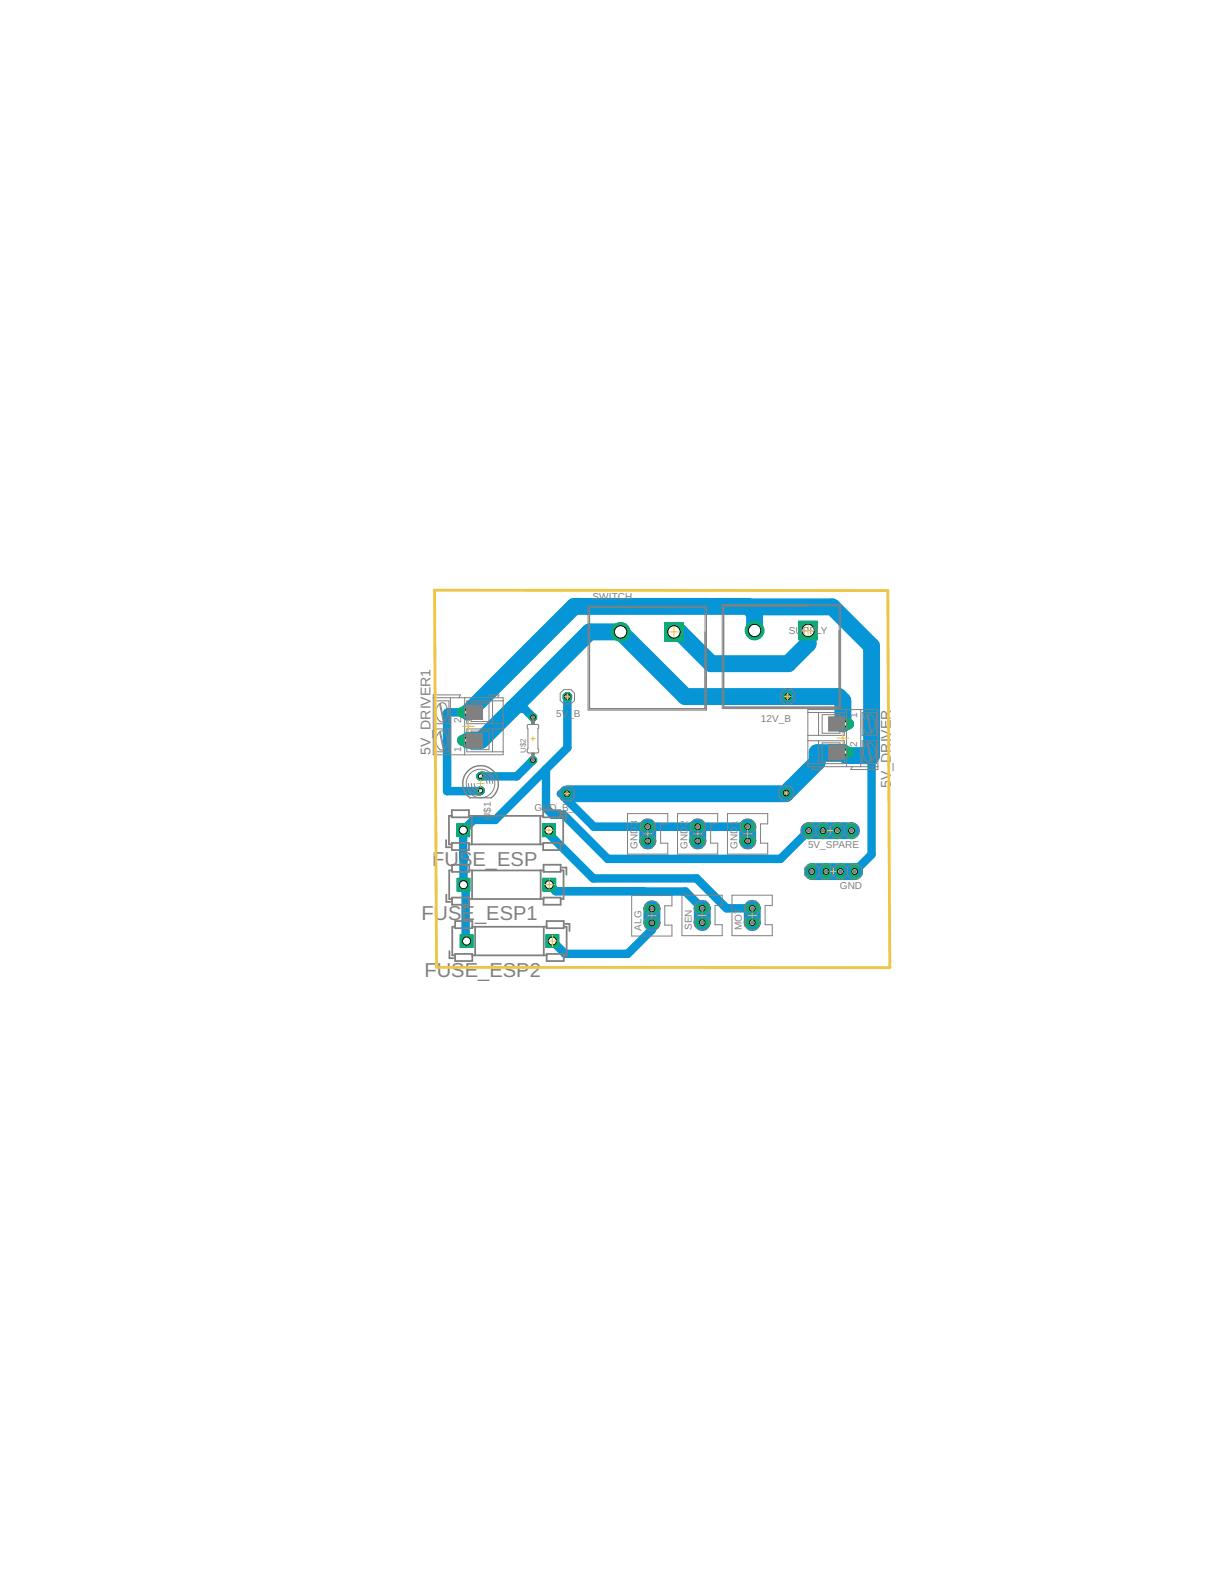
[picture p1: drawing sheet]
<svg xmlns="http://www.w3.org/2000/svg" width="216mm" height="279mm" viewBox="0 0 216 279" stroke-linecap="round" stroke-linejoin="round" font-family="sans-serif">
<defs><g id="words">
<g font-size="3.6" fill="#808080">
<text x="76.8" y="153.9">FUSE_ESP</text>
<text x="74.9" y="163.6">FUSE_ESP1</text>
<text x="75.4" y="173.6">FUSE_ESP2</text>
</g>
<g font-size="2.5" fill="#808080">
<text x="76.5" y="134.2" transform="rotate(-90 76.5 134.2)">5V_DRIVER1</text>
<text x="158.3" y="140" transform="rotate(-90 158.3 140)">5V_DRIVER</text>
</g>
<g font-size="1.8" fill="#808080">
<text x="105.3" y="106.6">SWITCH</text>
<text x="140.2" y="112.7">SUP</text>
<text x="143.8" y="112.7">PLY</text>
<text x="81.9" y="128.5" transform="rotate(-90 81.9 128.5)">2</text>
<text x="98.8" y="127.4">5V</text>
<text x="101" y="127.4">_B</text>
<text x="135.2" y="128.3">12V_B</text>
<text x="152.3" y="127.7" transform="rotate(-90 152.3 127.7)">1</text>
<text x="81.9" y="133.6" transform="rotate(-90 81.9 133.6)">1</text>
<text x="152.3" y="132.8" transform="rotate(-90 152.3 132.8)">2</text>
<text x="87.2" y="145.7" transform="rotate(-90 87.2 145.7)">U$1</text>
<text x="95" y="144.2">GND_B_</text>
<text x="113.3" y="146.9" transform="rotate(-90 113.3 146.9)">3</text>
<text x="122.2" y="146.9" transform="rotate(-90 122.2 146.9)">2</text>
<text x="131" y="146.9" transform="rotate(-90 131 146.9)">1</text>
<text x="113.3" y="150.8" transform="rotate(-90 113.3 150.8)">GND</text>
<text x="122.2" y="150.8" transform="rotate(-90 122.2 150.8)">GND</text>
<text x="131" y="150.8" transform="rotate(-90 131 150.8)">GND</text>
<text x="143.6" y="150.7">5V_SPARE</text>
<text x="149.3" y="158">GND</text>
<text x="114" y="165.4" transform="rotate(-90 114 165.4)">ALG</text>
<text x="123" y="165.3" transform="rotate(-90 123 165.3)">SEN</text>
<text x="131.8" y="165.3" transform="rotate(-90 131.8 165.3)">MOT</text>
</g>
<text font-size="1.4" fill="#808080" x="93.4" y="133.8" transform="rotate(-90 93.4 133.8)">U$2</text>
</g></defs>
<g fill="none" stroke="#0696d7" stroke-width="1.5">
<path d="M83.2 126.6h-3.6l-.2 .1v13.9l6-.1M91.1 126h2.1l1.5 1.5M94.7 135.1l-2.9 2.9h-6.4M97 136.7v7l1.2 1.1h1.9l7.9 7.9h30.7l5-5.1M100.8 123.8v9.1l-12.8 12.8h-3.9l-1.8 1.9v4.6l.3 .3-.2 .3v4.4l.3 .4v10.2M154.9 134.3v17.6l-3 3M97.5 147.6v.7l7.9 7.8h18.4l5.3 5.3h4.6M97.6 157.2l1.2 1.2 23 .1 3 2.9M99.7 141.1h1.1v1.1M100.7 141.1l-.5 .5 .6 .6M100.8 142.2l4.7 4.7h27.4M151.9 147.5l-.2 .1"/>
<path d="M115.8 164v1.2l-4.3 4.3h-11.1l-2.3-2.2"/>
</g>
<g fill="none" stroke="#0696d7" stroke-width="3">
<path d="M133 107.9h14.9l7 7v19.4h-4.5l-.6-.6M133 107.9l1.1 1.1v3.1M133 107.9l-31-.1-18.8 18.8M143.6 112.1v2.3l-3.5 3.6h-13.7l-5.7-5.7h-.9M149.5 133.8h-4.3v1.7l-5.6 5.6h-38.8M149.8 128.7v-4.1l-.8-.8h-27.2l-11.5-11.5h-5.5l-19.3 19.3h-2.3M115.1 146.9v2.6M124 146.9v2.6M132.9 146.9v2.6M143.7 147.6h7.6M151.9 154.9h-7.5M115.8 161.5v2.5"/>
<path d="M124.8 161.4v2.6M133.7 161.4v2.6"/>
</g>
<path d="M132.9 164h1.5" fill="none" stroke="#0dab76" stroke-width="1.5"/>
<circle cx="133.7" cy="164" r=".51" fill="#fff" stroke="#000" stroke-width=".18"/>
<path d="M132.9 161.4h1.5" fill="none" stroke="#0dab76" stroke-width="1.5"/>
<circle cx="133.7" cy="161.4" r=".51" fill="#fff" stroke="#000" stroke-width=".18"/>
<path d="M124 164h1.5" fill="none" stroke="#0dab76" stroke-width="1.5"/>
<circle cx="124.8" cy="164" r=".51" fill="#fff" stroke="#000" stroke-width=".18"/>
<path d="M124 161.4h1.5" fill="none" stroke="#0dab76" stroke-width="1.5"/>
<circle cx="124.8" cy="161.4" r=".51" fill="#fff" stroke="#000" stroke-width=".18"/>
<path d="M115.1 164h1.5" fill="none" stroke="#0dab76" stroke-width="1.5"/>
<circle cx="115.8" cy="164" r=".51" fill="#fff" stroke="#000" stroke-width=".18"/>
<path d="M115.1 161.5h1.5" fill="none" stroke="#0dab76" stroke-width="1.5"/>
<circle cx="115.8" cy="161.5" r=".51" fill="#fff" stroke="#000" stroke-width=".18"/>
<path d="M148.8 128.7h2" fill="none" stroke="#0dab76" stroke-width="2"/>
<circle cx="149.8" cy="128.7" r=".66" fill="#fff" stroke="#000" stroke-width=".18"/>
<path d="M148.8 133.7h2" fill="none" stroke="#0dab76" stroke-width="2"/>
<circle cx="149.8" cy="133.7" r=".66" fill="#fff" stroke="#000" stroke-width=".18"/>
<path d="M82.2 131.6h2" fill="none" stroke="#0dab76" stroke-width="2"/>
<circle cx="83.2" cy="131.6" r=".66" fill="#fff" stroke="#000" stroke-width=".18"/>
<path d="M82.2 126.6h2" fill="none" stroke="#0dab76" stroke-width="2"/>
<circle cx="83.2" cy="126.6" r=".66" fill="#fff" stroke="#000" stroke-width=".18"/>
<path d="M132.1 149.5h1.5" fill="none" stroke="#0dab76" stroke-width="1.5"/>
<circle cx="132.9" cy="149.5" r=".51" fill="#fff" stroke="#000" stroke-width=".18"/>
<path d="M132.1 146.9h1.5" fill="none" stroke="#0dab76" stroke-width="1.5"/>
<circle cx="132.9" cy="146.9" r=".51" fill="#fff" stroke="#000" stroke-width=".18"/>
<path d="M123.2 149.5h1.6" fill="none" stroke="#0dab76" stroke-width="1.5"/>
<circle cx="124" cy="149.5" r=".51" fill="#fff" stroke="#000" stroke-width=".18"/>
<path d="M123.2 146.9h1.6" fill="none" stroke="#0dab76" stroke-width="1.5"/>
<circle cx="124" cy="146.9" r=".51" fill="#fff" stroke="#000" stroke-width=".18"/>
<path d="M114.3 149.5h1.6" fill="none" stroke="#0dab76" stroke-width="1.5"/>
<circle cx="115.1" cy="149.5" r=".51" fill="#fff" stroke="#000" stroke-width=".18"/>
<path d="M114.3 146.9h1.6" fill="none" stroke="#0dab76" stroke-width="1.5"/>
<circle cx="115.1" cy="146.9" r=".51" fill="#fff" stroke="#000" stroke-width=".18"/>
<circle cx="140" cy="123.8" r=".83" fill="#0dab76" stroke="#0dab76" stroke-width=".18"/>
<circle cx="140" cy="123.8" r=".51" fill="#fff" stroke="#000" stroke-width=".18"/>
<circle cx="139.7" cy="140.9" r=".83" fill="#0dab76" stroke="#0dab76" stroke-width=".18"/>
<circle cx="139.7" cy="140.9" r=".51" fill="#fff" stroke="#000" stroke-width=".18"/>
<circle cx="100.8" cy="123.8" r=".83" fill="#0dab76" stroke="#0dab76" stroke-width=".18"/>
<circle cx="100.8" cy="123.8" r=".51" fill="#fff" stroke="#000" stroke-width=".18"/>
<circle cx="100.8" cy="141.1" r=".83" fill="#0dab76" stroke="#0dab76" stroke-width=".18"/>
<circle cx="100.8" cy="141.1" r=".51" fill="#fff" stroke="#000" stroke-width=".18"/>
<path d="M96.4 146.4h2.3v2.3h-2.3z" fill="#0dab76" stroke="#0dab76" stroke-width=".18"/>
<circle cx="97.5" cy="147.6" r=".72" fill="#fff" stroke="#000" stroke-width=".18"/>
<path d="M81.2 146.4h2.3v2.3h-2.3z" fill="#0dab76" stroke="#0dab76" stroke-width=".18"/>
<circle cx="82.3" cy="147.6" r=".72" fill="#fff" stroke="#000" stroke-width=".18"/>
<path d="M96.5 156.1h2.2v2.3h-2.2z" fill="#0dab76" stroke="#0dab76" stroke-width=".18"/>
<circle cx="97.6" cy="157.2" r=".72" fill="#fff" stroke="#000" stroke-width=".18"/>
<path d="M81.2 156.1h2.3v2.3h-2.3z" fill="#0dab76" stroke="#0dab76" stroke-width=".18"/>
<circle cx="82.4" cy="157.2" r=".72" fill="#fff" stroke="#000" stroke-width=".18"/>
<path d="M97 166.1h2.3v2.3h-2.3z" fill="#0dab76" stroke="#0dab76" stroke-width=".18"/>
<circle cx="98.1" cy="167.3" r=".72" fill="#fff" stroke="#000" stroke-width=".18"/>
<path d="M81.8 166.1h2.3v2.3h-2.3z" fill="#0dab76" stroke="#0dab76" stroke-width=".18"/>
<circle cx="82.9" cy="167.3" r=".72" fill="#fff" stroke="#000" stroke-width=".18"/>
<path d="M151.3 146.9v1.5" fill="none" stroke="#0dab76" stroke-width="1.5"/>
<circle cx="151.3" cy="147.6" r=".51" fill="#fff" stroke="#000" stroke-width=".18"/>
<path d="M148.8 146.9v1.5" fill="none" stroke="#0dab76" stroke-width="1.5"/>
<circle cx="148.8" cy="147.6" r=".51" fill="#fff" stroke="#000" stroke-width=".18"/>
<path d="M146.2 146.9v1.5" fill="none" stroke="#0dab76" stroke-width="1.5"/>
<circle cx="146.2" cy="147.6" r=".51" fill="#fff" stroke="#000" stroke-width=".18"/>
<path d="M143.7 146.9v1.5" fill="none" stroke="#0dab76" stroke-width="1.5"/>
<circle cx="143.7" cy="147.6" r=".51" fill="#fff" stroke="#000" stroke-width=".18"/>
<path d="M151.9 154.1v1.6" fill="none" stroke="#0dab76" stroke-width="1.5"/>
<circle cx="151.9" cy="154.9" r=".51" fill="#fff" stroke="#000" stroke-width=".18"/>
<path d="M149.3 154.1v1.6" fill="none" stroke="#0dab76" stroke-width="1.5"/>
<circle cx="149.3" cy="154.9" r=".51" fill="#fff" stroke="#000" stroke-width=".18"/>
<path d="M146.8 154.1v1.6" fill="none" stroke="#0dab76" stroke-width="1.5"/>
<circle cx="146.8" cy="154.9" r=".51" fill="#fff" stroke="#000" stroke-width=".18"/>
<path d="M144.3 154.1v1.6" fill="none" stroke="#0dab76" stroke-width="1.5"/>
<circle cx="144.3" cy="154.9" r=".51" fill="#fff" stroke="#000" stroke-width=".18"/>
<circle cx="85.4" cy="138" r=".71" fill="#0dab76" stroke="#0dab76" stroke-width=".18"/>
<circle cx="85.4" cy="138" r=".4" fill="#fff" stroke="#000" stroke-width=".18"/>
<circle cx="85.4" cy="140.5" r=".71" fill="#0dab76" stroke="#0dab76" stroke-width=".18"/>
<circle cx="85.4" cy="140.5" r=".4" fill="#fff" stroke="#000" stroke-width=".18"/>
<circle cx="94.7" cy="135.1" r=".71" fill="#0dab76" stroke="#0dab76" stroke-width=".18"/>
<circle cx="94.7" cy="135.1" r=".4" fill="#fff" stroke="#000" stroke-width=".18"/>
<circle cx="94.7" cy="127.5" r=".71" fill="#0dab76" stroke="#0dab76" stroke-width=".18"/>
<circle cx="94.7" cy="127.5" r=".4" fill="#fff" stroke="#000" stroke-width=".18"/>
<path d="M141.9 110.4h3.3v3.3h-3.3z" fill="#0dab76" stroke="#0dab76" stroke-width=".18"/>
<circle cx="143.6" cy="112.1" r="1.1" fill="#fff" stroke="#000" stroke-width=".18"/>
<circle cx="134.1" cy="112.1" r="1.65" fill="#0dab76" stroke="#0dab76" stroke-width=".18"/>
<circle cx="134.1" cy="112.1" r="1.1" fill="#fff" stroke="#000" stroke-width=".18"/>
<path d="M118.1 110.7h3.3v3.3h-3.3z" fill="#0dab76" stroke="#0dab76" stroke-width=".18"/>
<circle cx="119.8" cy="112.3" r="1.1" fill="#fff" stroke="#000" stroke-width=".18"/>
<circle cx="110.3" cy="112.3" r="1.65" fill="#0dab76" stroke="#0dab76" stroke-width=".18"/>
<circle cx="110.3" cy="112.3" r="1.1" fill="#fff" stroke="#000" stroke-width=".18"/>
<path d="M132.9 164h1.5" fill="none" stroke="#0dab76" stroke-width="1.5"/>
<circle cx="133.7" cy="164" r=".51" fill="#fff" stroke="#000" stroke-width=".18"/>
<path d="M132.9 161.4h1.5" fill="none" stroke="#0dab76" stroke-width="1.5"/>
<circle cx="133.7" cy="161.4" r=".51" fill="#fff" stroke="#000" stroke-width=".18"/>
<path d="M124 164h1.5" fill="none" stroke="#0dab76" stroke-width="1.5"/>
<circle cx="124.8" cy="164" r=".51" fill="#fff" stroke="#000" stroke-width=".18"/>
<path d="M124 161.4h1.5" fill="none" stroke="#0dab76" stroke-width="1.5"/>
<circle cx="124.8" cy="161.4" r=".51" fill="#fff" stroke="#000" stroke-width=".18"/>
<path d="M115.1 164h1.5" fill="none" stroke="#0dab76" stroke-width="1.5"/>
<circle cx="115.8" cy="164" r=".51" fill="#fff" stroke="#000" stroke-width=".18"/>
<path d="M115.1 161.5h1.5" fill="none" stroke="#0dab76" stroke-width="1.5"/>
<circle cx="115.8" cy="161.5" r=".51" fill="#fff" stroke="#000" stroke-width=".18"/>
<path d="M148.8 128.7h2" fill="none" stroke="#0dab76" stroke-width="2"/>
<circle cx="149.8" cy="128.7" r=".66" fill="#fff" stroke="#000" stroke-width=".18"/>
<path d="M148.8 133.7h2" fill="none" stroke="#0dab76" stroke-width="2"/>
<circle cx="149.8" cy="133.7" r=".66" fill="#fff" stroke="#000" stroke-width=".18"/>
<path d="M82.2 131.6h2" fill="none" stroke="#0dab76" stroke-width="2"/>
<circle cx="83.2" cy="131.6" r=".66" fill="#fff" stroke="#000" stroke-width=".18"/>
<path d="M82.2 126.6h2" fill="none" stroke="#0dab76" stroke-width="2"/>
<circle cx="83.2" cy="126.6" r=".66" fill="#fff" stroke="#000" stroke-width=".18"/>
<path d="M132.1 149.5h1.5" fill="none" stroke="#0dab76" stroke-width="1.5"/>
<circle cx="132.9" cy="149.5" r=".51" fill="#fff" stroke="#000" stroke-width=".18"/>
<path d="M132.1 146.9h1.5" fill="none" stroke="#0dab76" stroke-width="1.5"/>
<circle cx="132.9" cy="146.9" r=".51" fill="#fff" stroke="#000" stroke-width=".18"/>
<path d="M123.2 149.5h1.6" fill="none" stroke="#0dab76" stroke-width="1.5"/>
<circle cx="124" cy="149.5" r=".51" fill="#fff" stroke="#000" stroke-width=".18"/>
<path d="M123.2 146.9h1.6" fill="none" stroke="#0dab76" stroke-width="1.5"/>
<circle cx="124" cy="146.9" r=".51" fill="#fff" stroke="#000" stroke-width=".18"/>
<path d="M114.3 149.5h1.6" fill="none" stroke="#0dab76" stroke-width="1.5"/>
<circle cx="115.1" cy="149.5" r=".51" fill="#fff" stroke="#000" stroke-width=".18"/>
<path d="M114.3 146.9h1.6" fill="none" stroke="#0dab76" stroke-width="1.5"/>
<circle cx="115.1" cy="146.9" r=".51" fill="#fff" stroke="#000" stroke-width=".18"/>
<circle cx="140" cy="123.8" r=".83" fill="#0dab76" stroke="#0dab76" stroke-width=".18"/>
<circle cx="140" cy="123.8" r=".51" fill="#fff" stroke="#000" stroke-width=".18"/>
<circle cx="139.7" cy="140.9" r=".83" fill="#0dab76" stroke="#0dab76" stroke-width=".18"/>
<circle cx="139.7" cy="140.9" r=".51" fill="#fff" stroke="#000" stroke-width=".18"/>
<circle cx="100.8" cy="123.8" r=".83" fill="#0dab76" stroke="#0dab76" stroke-width=".18"/>
<circle cx="100.8" cy="123.8" r=".51" fill="#fff" stroke="#000" stroke-width=".18"/>
<circle cx="100.8" cy="141.1" r=".83" fill="#0dab76" stroke="#0dab76" stroke-width=".18"/>
<circle cx="100.8" cy="141.1" r=".51" fill="#fff" stroke="#000" stroke-width=".18"/>
<path d="M96.4 146.4h2.3v2.3h-2.3z" fill="#0dab76" stroke="#0dab76" stroke-width=".18"/>
<circle cx="97.5" cy="147.6" r=".72" fill="#fff" stroke="#000" stroke-width=".18"/>
<path d="M81.2 146.4h2.3v2.3h-2.3z" fill="#0dab76" stroke="#0dab76" stroke-width=".18"/>
<circle cx="82.3" cy="147.6" r=".72" fill="#fff" stroke="#000" stroke-width=".18"/>
<path d="M96.5 156.1h2.2v2.3h-2.2z" fill="#0dab76" stroke="#0dab76" stroke-width=".18"/>
<circle cx="97.6" cy="157.2" r=".72" fill="#fff" stroke="#000" stroke-width=".18"/>
<path d="M81.2 156.1h2.3v2.3h-2.3z" fill="#0dab76" stroke="#0dab76" stroke-width=".18"/>
<circle cx="82.4" cy="157.2" r=".72" fill="#fff" stroke="#000" stroke-width=".18"/>
<path d="M97 166.1h2.3v2.3h-2.3z" fill="#0dab76" stroke="#0dab76" stroke-width=".18"/>
<circle cx="98.1" cy="167.3" r=".72" fill="#fff" stroke="#000" stroke-width=".18"/>
<path d="M81.8 166.1h2.3v2.3h-2.3z" fill="#0dab76" stroke="#0dab76" stroke-width=".18"/>
<circle cx="82.9" cy="167.3" r=".72" fill="#fff" stroke="#000" stroke-width=".18"/>
<path d="M151.3 146.9v1.5" fill="none" stroke="#0dab76" stroke-width="1.5"/>
<circle cx="151.3" cy="147.6" r=".51" fill="#fff" stroke="#000" stroke-width=".18"/>
<path d="M148.8 146.9v1.5" fill="none" stroke="#0dab76" stroke-width="1.5"/>
<circle cx="148.8" cy="147.6" r=".51" fill="#fff" stroke="#000" stroke-width=".18"/>
<path d="M146.2 146.9v1.5" fill="none" stroke="#0dab76" stroke-width="1.5"/>
<circle cx="146.2" cy="147.6" r=".51" fill="#fff" stroke="#000" stroke-width=".18"/>
<path d="M143.7 146.9v1.5" fill="none" stroke="#0dab76" stroke-width="1.5"/>
<circle cx="143.7" cy="147.6" r=".51" fill="#fff" stroke="#000" stroke-width=".18"/>
<path d="M151.9 154.1v1.6" fill="none" stroke="#0dab76" stroke-width="1.5"/>
<circle cx="151.9" cy="154.9" r=".51" fill="#fff" stroke="#000" stroke-width=".18"/>
<path d="M149.3 154.1v1.6" fill="none" stroke="#0dab76" stroke-width="1.5"/>
<circle cx="149.3" cy="154.9" r=".51" fill="#fff" stroke="#000" stroke-width=".18"/>
<path d="M146.8 154.1v1.6" fill="none" stroke="#0dab76" stroke-width="1.5"/>
<circle cx="146.8" cy="154.9" r=".51" fill="#fff" stroke="#000" stroke-width=".18"/>
<path d="M144.3 154.1v1.6" fill="none" stroke="#0dab76" stroke-width="1.5"/>
<circle cx="144.3" cy="154.9" r=".51" fill="#fff" stroke="#000" stroke-width=".18"/>
<circle cx="85.4" cy="138" r=".71" fill="#0dab76" stroke="#0dab76" stroke-width=".18"/>
<circle cx="85.4" cy="138" r=".4" fill="#fff" stroke="#000" stroke-width=".18"/>
<circle cx="85.4" cy="140.5" r=".71" fill="#0dab76" stroke="#0dab76" stroke-width=".18"/>
<circle cx="85.4" cy="140.5" r=".4" fill="#fff" stroke="#000" stroke-width=".18"/>
<circle cx="94.7" cy="135.1" r=".71" fill="#0dab76" stroke="#0dab76" stroke-width=".18"/>
<circle cx="94.7" cy="135.1" r=".4" fill="#fff" stroke="#000" stroke-width=".18"/>
<circle cx="94.7" cy="127.5" r=".71" fill="#0dab76" stroke="#0dab76" stroke-width=".18"/>
<circle cx="94.7" cy="127.5" r=".4" fill="#fff" stroke="#000" stroke-width=".18"/>
<path d="M141.9 110.4h3.3v3.3h-3.3z" fill="#0dab76" stroke="#0dab76" stroke-width=".18"/>
<circle cx="143.6" cy="112.1" r="1.1" fill="#fff" stroke="#000" stroke-width=".18"/>
<circle cx="134.1" cy="112.1" r="1.65" fill="#0dab76" stroke="#0dab76" stroke-width=".18"/>
<circle cx="134.1" cy="112.1" r="1.1" fill="#fff" stroke="#000" stroke-width=".18"/>
<path d="M118.1 110.7h3.3v3.3h-3.3z" fill="#0dab76" stroke="#0dab76" stroke-width=".18"/>
<circle cx="119.8" cy="112.3" r="1.1" fill="#fff" stroke="#000" stroke-width=".18"/>
<circle cx="110.3" cy="112.3" r="1.65" fill="#0dab76" stroke="#0dab76" stroke-width=".18"/>
<circle cx="110.3" cy="112.3" r="1.1" fill="#fff" stroke="#000" stroke-width=".18"/>
<g fill="none" stroke="#808080" stroke-width=".18">
<path d="M104.5 107.7h21v18.5h-21zM104.8 108h20.5v18h-20.5zM128.3 107.4h21.1v18.5h-21.1zM128.6 107.7h20.5v18h-20.5zM77 124h12.4v10.2h-12.4v-10.7h4.8l-.2 .5M77.2 124.6h2.6v4h-2.6zM77.2 129.6h2.6v4h-2.6zM78.1 125.2l.7 3M78.1 130.2l.7 3M78.3 125.1l.6 3M78.3 130l.6 3.1M79.1 125.1a2.48 2.48 0 0 1-.1 3"/>
<path d="M79.1 128a.62 .62 0 0 1-1 .2M79.1 130.1a2.45 2.45 0 0 1-.1 3M79.1 133a.61 .61 0 0 1-1 .2M79.1 125.1a.77 .77 0 0 0-1.2 .2 2.08 2.08 0 0 0 .3 2.9M79.1 130.1l-.4-.2a1.65 1.65 0 0 0-1.2 2.3l.7 1M80 124v10.2M82.6 124v10.2M83.2 139.3a2.11 2.11 0 0 0 2.2 2.1M83.7 125.3v-.4h3.2v3.3h-3.2v-.3M83.7 130.3v-.4h3.2v3.3h-3.2v-.3M83.8 139.3a1.63 1.63 0 0 0 1.6 1.6M84.3 139.3l.2 .7 .4 .3 .5 .1"/>
<path d="M85.4 138.1l.5 .1 .4 .3 .2 .8M85.4 137.6a1.63 1.63 0 0 1 1.6 1.7M85.4 137.1a2.15 2.15 0 0 1 2.1 2.2M87.3 124l-.3-.5h1.7l-.3 .5M87.5 124.6v4M87.5 129.6v4M89.4 124.6h-6.4v4h6.4M89.4 129.6h-6.4v4h6.4M93.8 128.8h1.7l.2 .1v.5l-.1 .1v3.6l.1 .1v.4l-.1 .2h-1.7l-.2-.1v-.5l.1-.1v-3.6l-.1-.1zM99.5 123.2l.7-.6h1.3l.6 .6v1.3l-.6 .6h-1.3l-.7-.6zM138.7 123.2l.6-.7h1.3l.6 .7v1.2l-.6 .7h-1.3l-.6-.7zM143.6 131.7h6.4v4h-6.4"/>
<path d="M143.6 126.6h6.4v4.1h-6.4M144.6 136.3l-.3 .5h1.7l-.3-.5M145.5 126.6v4.1M145.5 131.7v4M149.3 132.4v-.4h-3.2v3.3h3.2v-.3M149.3 127.4v-.4h-3.2v3.3h3.2v-.4M150.4 126.1v10.2M151.4 136.3l-.2 .5h4.8v-10.7h-12.4v10.2h12.4M153 126.1v10.2M153.2 131.7h2.5v4h-2.5zM153.2 126.6h2.5v4.1h-2.5zM153.9 132.2a2.45 2.45 0 0 0 0 3"/>
<path d="M153.9 127.2a2.45 2.45 0 0 0 0 3M154.1 132.2l.6 3M154.1 127.2l.6 3M154.2 132.1l.7 3M154.2 127.1l.7 3M154.8 132.1a1.96 1.96 0 0 1-.4 3.3l-.5-.3M154.8 127.1a1.94 1.94 0 0 1-.4 3.3l-.5-.2M154.8 132.1a.62 .62 0 0 0-.9 .1M154.8 127.1a.58 .58 0 0 0-.9 .2M99.5 140.4l.6-.6h1.3l.6 .6v1.3l-.6 .6h-1.3l-.6-.6zM114.5 148.2h1.2M114.5 148.2l-.7 .6v1.3l.7 .6h1.2l.7-.6v-1.3l-.7-.6"/>
<path d="M114.5 148.2l-.7-.6v-1.3l.7-.6h1.2l.7 .6v1.3l-.7 .6M118.7 144.7v1.7h-1.3v3.5h1.3v1.9M118.7 144.6h-7.2v7.2h7.2M119.4 159.2v1.8h-1.3v3.4h1.3v1.9M119.4 159.2h-7.2v7.2h7.2M123.4 148.2h1.2M123.4 148.2l-.7 .6v1.3l.7 .6h1.2l.7-.6v-1.3l-.7-.6M123.4 148.2l-.7-.6v-1.3l.7-.6h1.2l.7 .6v1.3l-.7 .6M127.5 144.7v1.7h-1.2v3.5h1.2v1.9M127.6 144.6h-7.2v7.2h7.2M128.3 159.2v1.7h-1.2v3.5h1.2v1.9M128.4 159.1h-7.2v7.2h7.2"/>
<path d="M132.2 148.2l-.6-.6v-1.3l.6-.6h1.3l.6 .6v1.3l-.6 .6M132.2 148.2l-.6 .6v1.3l.6 .6h1.3l.6-.6v-1.3l-.6-.6M132.2 148.2h1.3M136.4 144.7v1.7h-1.3v3.5h1.3v1.9M136.5 144.6h-7.2v7.2h7.2M137.2 159.2v1.7h-1.2v3.5h1.2v1.9M137.3 159.1h-7.2v7.2h7.2M138.4 140.3l.7-.6h1.2l.7 .6v1.3l-.7 .6h-1.2l-.7-.6zM145 148.3l.6 .6h1.3l.6-.6M145 147l-.7-.6h-1.2l-.7 .6v1.3l.7 .6h1.2l.7-.6M145 147v1.3M145 147l.6-.6h1.3l.6 .6"/>
<path d="M145.5 155.5l.7 .7h1.2l.7-.7M145.5 154.3l-.6-.7h-1.3l-.6 .7v1.2l.6 .7h1.3l.6-.7M145.5 154.3v1.2M145.5 154.3l.7-.7h1.2l.7 .7M147.5 148.3l.6 .6h1.3l.7-.6M147.5 147l.6-.6h1.3l.7 .6M147.5 147v1.3M148.1 155.5l.6 .7h1.3l.6-.7M148.1 154.3l.6-.7h1.3l.6 .7M148.1 154.3v1.2M150.1 147l.6-.6h1.3l.6 .6v1.3l-.6 .6h-1.3l-.6-.6M150.1 147v1.3"/>
<path d="M150.6 154.3l.6-.7h1.3l.6 .7v1.2l-.6 .7h-1.3l-.6-.7M150.6 154.3v1.2M115.2 162.8l-.6-.7v-1.2l.6-.7h1.3l.6 .7v1.2l-.6 .7M115.2 162.8l-.6 .6v1.3l.6 .6h1.3l.6-.6v-1.3l-.6-.6M115.2 162.8h1.3M124.1 162.7h1.3M124.1 162.7l-.6 .6v1.3l.6 .6h1.3l.6-.6v-1.3l-.6-.6M124.1 162.7l-.6-.6v-1.3l.6-.6h1.3l.6 .6v1.3l-.6 .6M133 162.7l-.6-.6v-1.3l.6-.6h1.3l.6 .6v1.3l-.6 .6M133 162.7l-.6 .6v1.3l.6 .6h1.3l.6-.6v-1.3l-.6-.6M133 162.7h1.3"/>
<circle cx="85.4" cy="139.3" r="2.54"/>
</g>
<g fill="none" stroke="#808080" stroke-width=".32">
<path d="M79.3 149.3v1.3h.7M79.3 159v1.3h.8M80.3 144h3v1.3h-3zM80.3 149.8h3v1.3h-3zM80.3 145h-.5v5.1h.5M80.3 153.7h3.1v1.3h-3.1zM80.3 159.5h3.1v1.3h-3.1zM80.3 154.7h-.5v5.1h.5M83.3 150.1h13.2M83.3 145h13.2M83.4 159.8h13.2M83.4 154.7h13.2"/>
<path d="M83.8 145v5.1M83.9 154.7v5.1M96 145v5.1M96.1 154.7v5.1M96.5 144h3.1v1.3h-3.1zM96.5 149.8h3.1v1.3h-3.1zM96.6 153.7h3v1.3h-3zM96.6 159.5h3v1.3h-3zM99.6 145h.5v5.1h-.5M99.6 154.7h.5v5.1h-.5M99.8 144.5h.8v1.3M99.9 154.2h.7v1.3"/>
<path d="M79.9 169v1.3h.7M80.9 163.7h3v1.3h-3zM80.9 169.5h3v1.3h-3zM80.9 164.7h-.5v5.1h.5M83.9 169.8h13.2M83.9 164.7h13.2M84.4 164.7v5.1M96.6 164.7v5.1M97.1 163.7h3.1v1.3h-3.1zM97.1 169.5h3.1v1.3h-3.1zM100.2 164.7h.5v5.1h-.5M100.4 164.2h.8v1.3"/>
</g>
<path d="M119.8 108h-15v18h20.5v-13.7M143.6 107.7h-15v18h20.5v-13.6M83.5 141.8h3.8" fill="none" stroke="#808080" stroke-width=".21"/>
<path d="M83.5 141.8a3.2 3.2 0 0 1-.5-4.7 3.2 3.2 0 0 1 4.7 0 3.2 3.2 0 0 1-.4 4.7" fill="none" stroke="#808080" stroke-width=".25"/>
<g fill="#808080" stroke="#808080" stroke-width=".18">
<path d="M94.4 128.4h.6v.4h-.6z"/>
<path d="M94.4 133.8h.6v.4h-.6z"/>
<path d="M133.4 163.7h.5v.5h-.5z"/>
<path d="M133.4 161.2h.5v.5h-.5z"/>
<path d="M124.5 163.7h.5v.5h-.5z"/>
<path d="M124.5 161.2h.5v.5h-.5z"/>
<path d="M115.6 163.8h.5v.5h-.5z"/>
<path d="M115.6 161.2h.5v.6h-.5z"/>
<path d="M147.2 127.4h2.8v2.5h-2.8z"/>
<path d="M147.2 132.4h2.8v2.6h-2.8z"/>
<path d="M83 130.3h2.7v2.6h-2.7z"/>
<path d="M83 125.3h2.7v2.6h-2.7z"/>
<path d="M132.6 149.2h.5v.5h-.5z"/>
<path d="M132.6 146.7h.5v.5h-.5z"/>
<path d="M123.7 149.2h.5v.5h-.5z"/>
<path d="M123.7 146.7h.5v.5h-.5z"/>
<path d="M114.9 149.2h.5v.5h-.5z"/>
<path d="M114.9 146.7h.5v.5h-.5z"/>
<path d="M139.7 123.5h.5v.6h-.5z"/>
<path d="M139.4 140.7h.6v.5h-.6z"/>
<path d="M100.6 123.6h.5v.5h-.5z"/>
<path d="M100.5 140.8h.5v.5h-.5z"/>
<path d="M146 147.4h.5v.5h-.5z"/>
<path d="M148.5 147.4h.5v.5h-.5z"/>
<path d="M151.1 147.4h.5v.5h-.5z"/>
<path d="M143.4 147.4h.6v.5h-.6z"/>
<path d="M146.5 154.6h.5v.6h-.5z"/>
<path d="M149.1 154.6h.5v.6h-.5z"/>
<path d="M151.6 154.6h.5v.6h-.5z"/>
<path d="M144 154.6h.5v.6h-.5z"/>
</g>
<path d="M94.7 127.5v.9M94.7 134.2v.9" fill="none" stroke="#808080" stroke-width=".51"/>
<g fill="none" stroke="#afd134" stroke-width=".18">
<path d="M118.7 112.3h2.1M119.8 111.3v2M142.6 112.1h2M143.6 111v2.1M82.2 129.1h2M83.2 128.1v2M84.7 139.3h1.4M85.4 138.6v1.3M94.3 131.3h.8M94.7 130.9v.8M100.3 123.8h1M100.8 123.3v1.1"/>
<path d="M139.3 123.8h1.3M140 123.2v1.2M148.8 131.2h2M149.8 130.2v2M96.5 147.6h2.1M96.6 157.2h2M97.5 146.5v2M97.6 156.2v2.1M100.2 141.1h1.1M100.8 140.6v1M114.4 148.2h1.4M115.1 147.5v1.4"/>
<path d="M123.3 148.2h1.4M124 147.5v1.4M132.1 148.2h1.5M132.9 147.5v1.4M139.4 140.9h.6M139.7 140.7v.5M147 147.6h1M147.5 147.1v1.1M147.5 154.9h1.1M148.1 154.3v1.1M97.1 167.3h2.1M98.1 166.2v2.1"/>
<path d="M115.1 162.8h1.5M115.8 162v1.5M124.1 162.7h1.4M124.8 162v1.4M132.9 162.7h1.5M133.7 162v1.4"/>
</g>
<path d="M77.2 104.9l80.6 .1 .3 67-80.5-.1z" fill="none" stroke="#eec643" stroke-width=".51"/>
<path d="M98.9 142.9l.1 .1" fill="none" stroke="#eec643" stroke-width=".18"/>
<use href="#words"/>
</svg>
